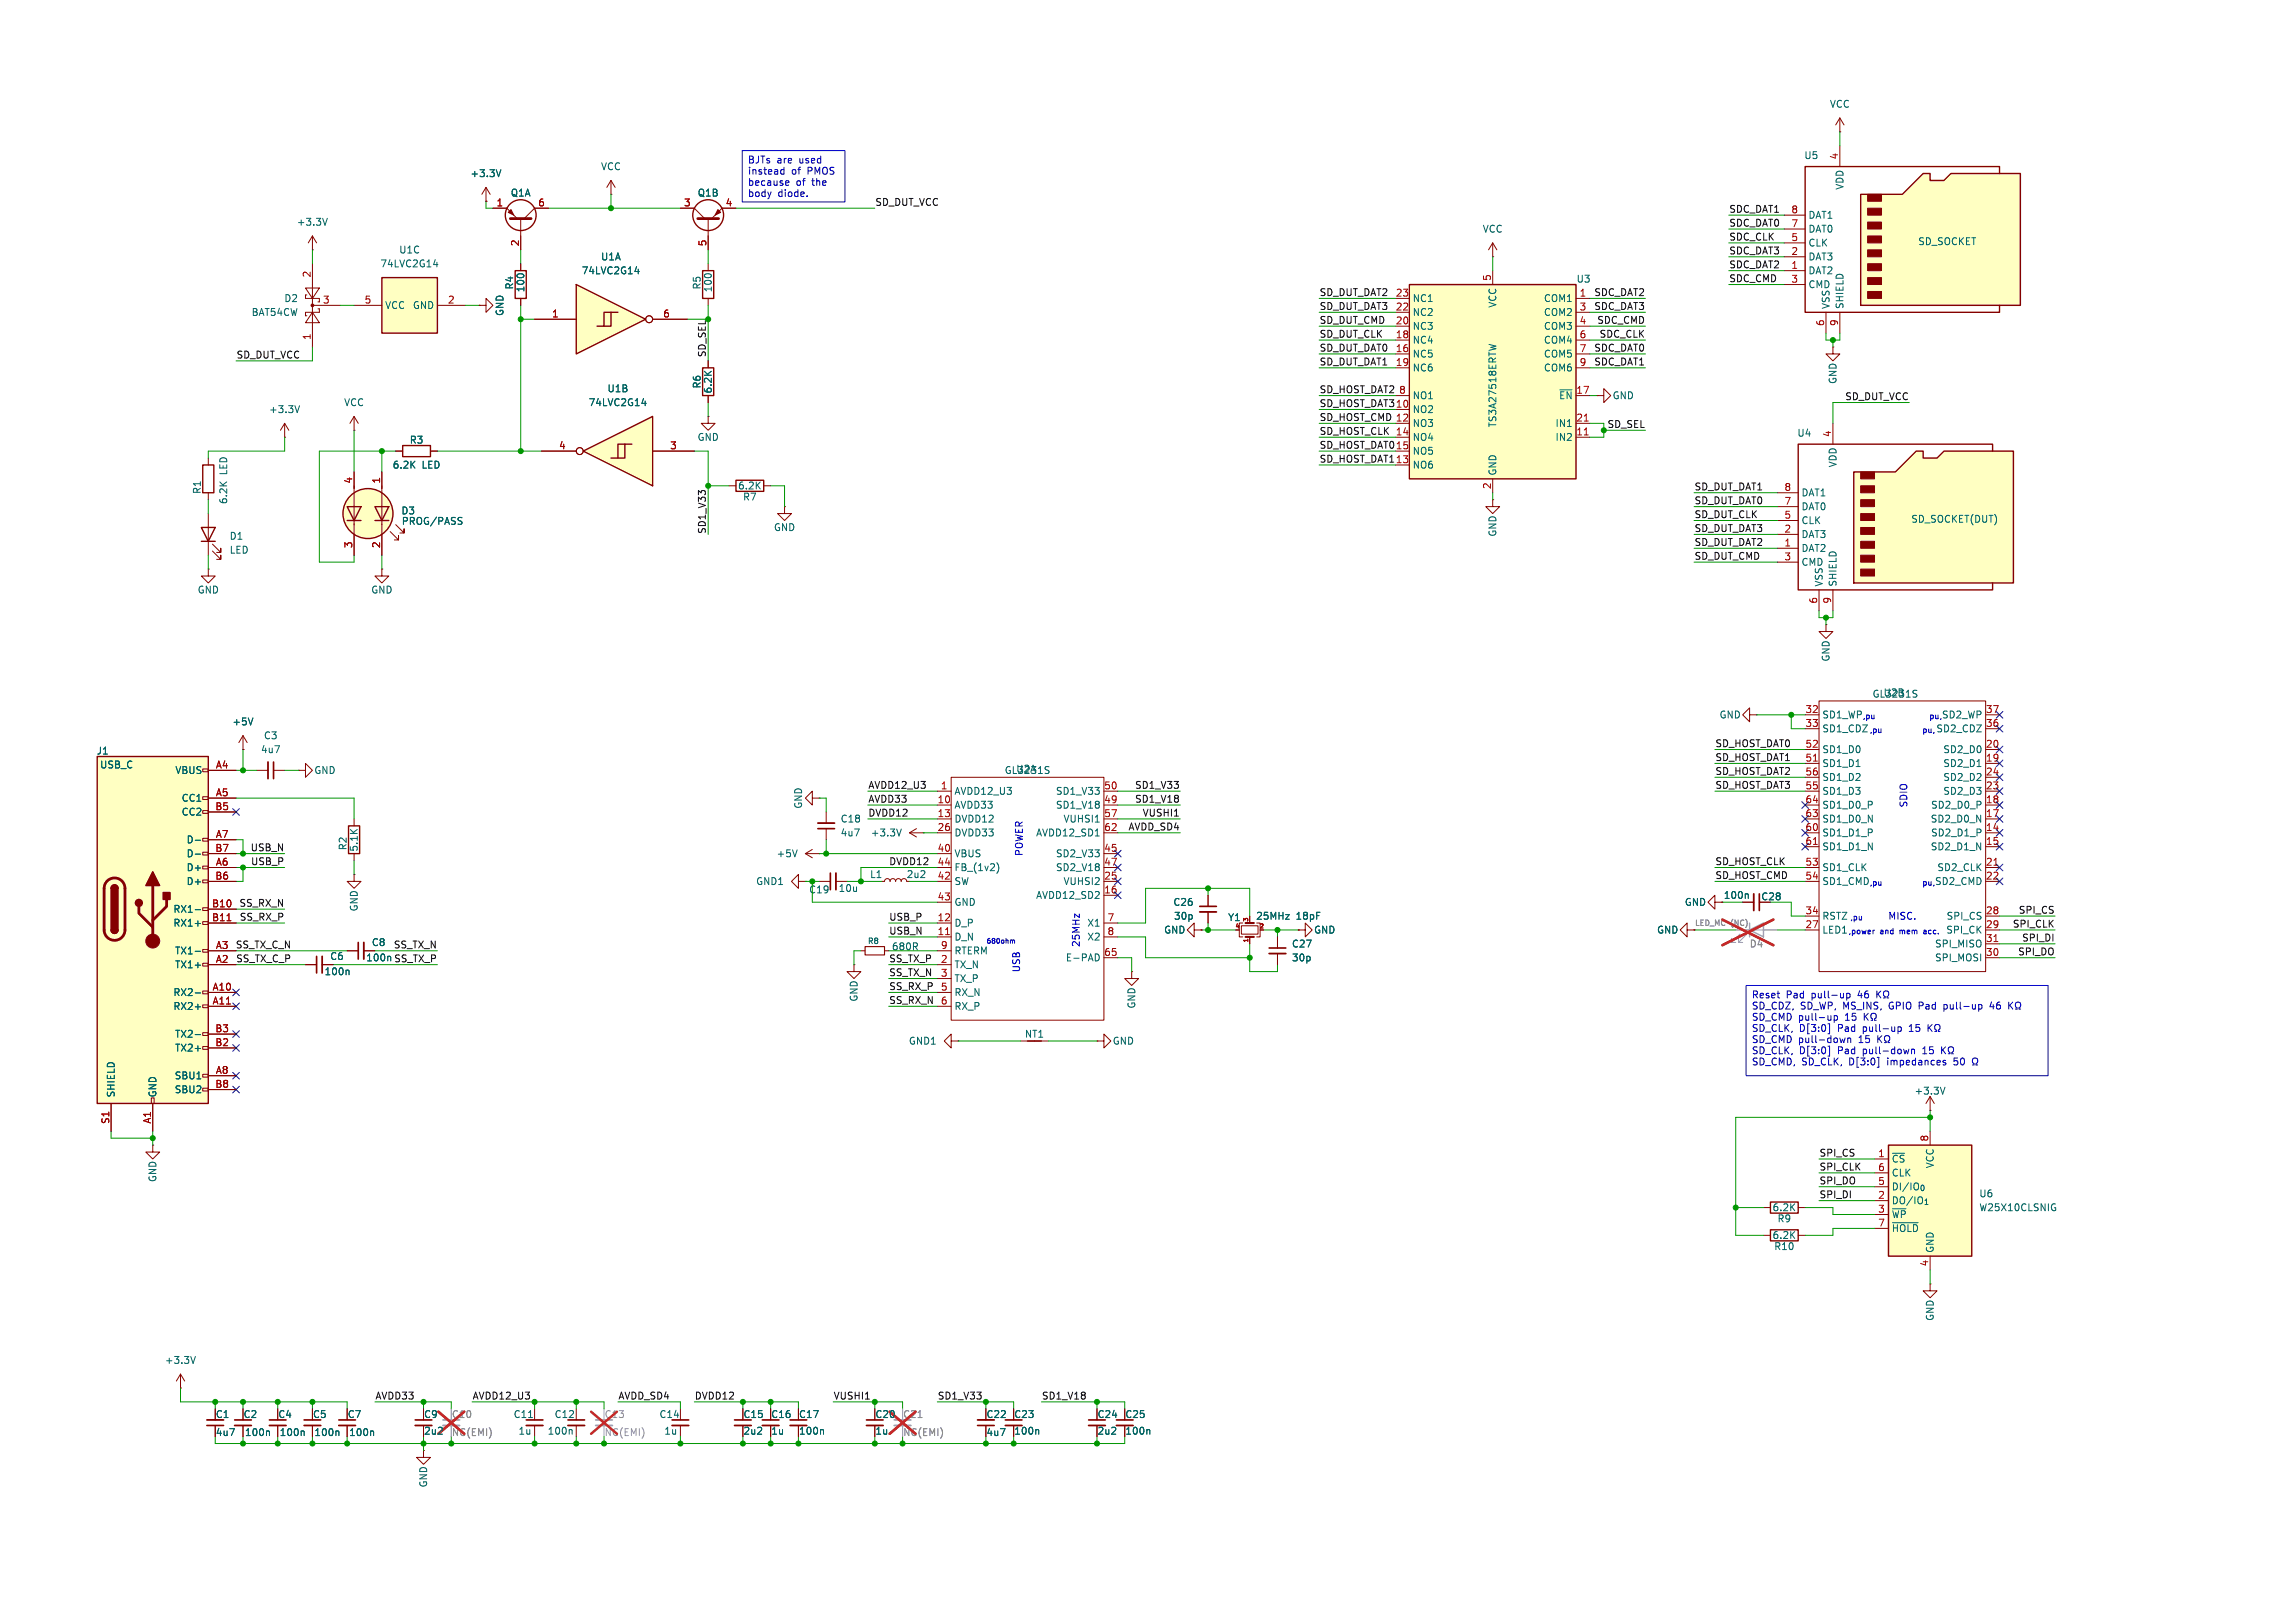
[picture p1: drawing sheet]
<svg xmlns="http://www.w3.org/2000/svg" width="420mm" height="297mm" viewBox="0 0 420 297" stroke-linecap="round" stroke-linejoin="round" font-family="sans-serif">
<defs><g id="words">
<g font-size="1.8" fill="#006464">
<text x="334.6" y="19.9">VCC</text>
<text x="330" y="29.3">U5</text>
<text x="86" y="32.6">+3.3V</text>
<text x="109.8" y="31.3">VCC</text>
<text x="337.4" y="34.8" transform="rotate(-90 337.4 34.8)">VDD</text>
<text x="54.2" y="41.5">+3.3V</text>
<text x="93.3" y="36.2">Q1A</text>
<text x="127.5" y="36.2">Q1B</text>
<text x="330.7" y="40.2">DAT1</text>
<text x="72.9" y="46.6">U1C</text>
<text x="109.8" y="47.9">U1A</text>
<text x="271.1" y="42.8">VCC</text>
<text x="330.7" y="42.8">DAT0</text>
<text x="330.7" y="45.3">CLK</text>
<text x="330.7" y="47.9">DAT3</text>
<text x="350.8" y="45.1">SD_SOCKET</text>
<text x="69.5" y="49.1">74LVC2G14</text>
<text x="94.1" y="53.1" transform="rotate(-90 94.1 53.1)">R4</text>
<text x="96.1" y="53.6" transform="rotate(-90 96.1 53.6)">100</text>
<text x="106.3" y="50.4">74LVC2G14</text>
<text x="128.4" y="53.1" transform="rotate(-90 128.4 53.1)">R5</text>
<text x="130.4" y="53.6" transform="rotate(-90 130.4 53.6)">100</text>
<text x="288.3" y="51.9">U3</text>
<text x="330.7" y="50.4">DAT2</text>
<text x="330.7" y="52.9">CMD</text>
<text x="45.9" y="58">BAT54CW</text>
<text x="51.9" y="55.5">D2</text>
<text x="70.4" y="56.7">VCC</text>
<text x="75.4" y="56.7">GND</text>
<text x="92.3" y="57.9" transform="rotate(-90 92.3 57.9)">GND</text>
<text x="258.3" y="55.5">NC1</text>
<text x="258.3" y="58">NC2</text>
<text x="273.9" y="56.4" transform="rotate(-90 273.9 56.4)">VCC</text>
<text x="282.3" y="55.5">COM1</text>
<text x="282.3" y="58">COM2</text>
<text x="334.9" y="56.6" transform="rotate(-90 334.9 56.6)">VSS</text>
<text x="337.4" y="56.6" transform="rotate(-90 337.4 56.6)">SHIELD</text>
<text x="258.3" y="60.6">NC3</text>
<text x="258.3" y="63.1">NC4</text>
<text x="258.3" y="65.6">NC5</text>
<text x="282.3" y="60.6">COM3</text>
<text x="282.3" y="63.1">COM4</text>
<text x="282.3" y="65.6">COM5</text>
<text x="111" y="72">U1B</text>
<text x="128.4" y="71.2" transform="rotate(-90 128.4 71.2)">R6</text>
<text x="258.3" y="68.2">NC6</text>
<text x="282.3" y="68.2">COM6</text>
<text x="336.1" y="70.4" transform="rotate(-90 336.1 70.4)">GND</text>
<text x="49.1" y="75.8">+3.3V</text>
<text x="62.9" y="74.5">VCC</text>
<text x="107.6" y="74.5">74LVC2G14</text>
<text x="130.4" y="72.1" transform="rotate(-90 130.4 72.1)">6.2K</text>
<text x="258.3" y="73.3">NO1</text>
<text x="258.3" y="75.8">NO2</text>
<text x="285.1" y="73.3">~{EN}</text>
<text x="294.9" y="73.3">GND</text>
<text x="74.9" y="81.4">R3</text>
<text x="127.5" y="80.9">GND</text>
<text x="258.3" y="78.3">NO3</text>
<text x="258.3" y="80.9">NO4</text>
<text x="258.3" y="83.4">NO5</text>
<text x="273.9" y="78.3" transform="rotate(-90 273.9 78.3)">TS3A27518ERTW</text>
<text x="284.4" y="78.3">IN1</text>
<text x="284.4" y="80.9">IN2</text>
<text x="328.7" y="80.1">U4</text>
<text x="41.8" y="86.9" transform="rotate(-90 41.8 86.9)">LED</text>
<text x="71.7" y="86">6.2K</text>
<text x="77.2" y="86">LED</text>
<text x="134.9" y="89.8">6.2K</text>
<text x="258.3" y="86">NO6</text>
<text x="273.9" y="87.1" transform="rotate(-90 273.9 87.1)">GND</text>
<text x="336.1" y="85.6" transform="rotate(-90 336.1 85.6)">VDD</text>
<text x="36.9" y="90.5" transform="rotate(-90 36.9 90.5)">R1</text>
<text x="41.8" y="92.3" transform="rotate(-90 41.8 92.3)">6.2K</text>
<text x="73.3" y="94.3">D3</text>
<text x="135.8" y="91.8">R7</text>
<text x="329.4" y="91">DAT1</text>
<text x="329.4" y="93.6">DAT0</text>
<text x="349.5" y="95.9">SD_SOCKET(DUT)</text>
<text x="41.9" y="99">D1</text>
<text x="41.9" y="101.5">LED</text>
<text x="73.4" y="96.2">PROG/PASS</text>
<text x="141.5" y="97.4">GND</text>
<text x="273.9" y="98.3" transform="rotate(-90 273.9 98.3)">GND</text>
<text x="329.4" y="96.1">CLK</text>
<text x="329.4" y="98.7">DAT3</text>
<text x="329.4" y="101.2">DAT2</text>
<text x="329.4" y="103.7">CMD</text>
<text x="333.6" y="107.4" transform="rotate(-90 333.6 107.4)">VSS</text>
<text x="336.1" y="107.4" transform="rotate(-90 336.1 107.4)">SHIELD</text>
<text x="36.1" y="108.8">GND</text>
<text x="67.8" y="108.8">GND</text>
<text x="334.9" y="121.2" transform="rotate(-90 334.9 121.2)">GND</text>
<text x="314.4" y="131.7">GND</text>
<text x="333.2" y="131.7">SD1_WP</text>
<text x="342.4" y="127.9">GL3231S</text>
<text x="344.4" y="127.6">U2B</text>
<text x="355.1" y="131.7">SD2_WP</text>
<text x="42.4" y="132.9">+5V</text>
<text x="48.2" y="135.5">C3</text>
<text x="333.2" y="134.2">SD1_CDZ</text>
<text x="354.1" y="134.2">SD2_CDZ</text>
<text x="17.6" y="138.3">J1</text>
<text x="18.2" y="140.8">USB_C</text>
<text x="32" y="141.8">VBUS</text>
<text x="47.6" y="138">4u7</text>
<text x="57.4" y="141.8">GND</text>
<text x="183.7" y="141.8">GL3231S</text>
<text x="185.8" y="141.6">U2A</text>
<text x="333.2" y="138">SD1_D0</text>
<text x="333.2" y="140.6">SD1_D1</text>
<text x="333.2" y="143.1">SD1_D2</text>
<text x="355.4" y="138">SD2_D0</text>
<text x="355.4" y="140.6">SD2_D1</text>
<text x="355.4" y="143.1">SD2_D2</text>
<text x="33.1" y="146.9">CC1</text>
<text x="33.1" y="149.5">CC2</text>
<text x="146.9" y="148.1" transform="rotate(-90 146.9 148.1)">GND</text>
<text x="174.5" y="145.6">AVDD12_U3</text>
<text x="174.5" y="148.2">AVDD33</text>
<text x="193.1" y="145.6">SD1_V33</text>
<text x="193.1" y="148.2">SD1_V18</text>
<text x="333.2" y="145.6">SD1_D3</text>
<text x="333.2" y="148.2">SD1_D0_P</text>
<text x="353.1" y="148.2">SD2_D0_P</text>
<text x="355.4" y="145.6">SD2_D3</text>
<text x="34" y="154.5">D-</text>
<text x="63.6" y="155.7" transform="rotate(-90 63.6 155.7)">R2</text>
<text x="65.6" y="155.9" transform="rotate(-90 65.6 155.9)">5.1K</text>
<text x="153.7" y="150.7">C18</text>
<text x="153.7" y="153.3">4u7</text>
<text x="159.2" y="153.3">+3.3V</text>
<text x="174.5" y="150.7">DVDD12</text>
<text x="174.5" y="153.3">DVDD33</text>
<text x="189.4" y="153.3">AVDD12_SD1</text>
<text x="194.4" y="150.7">VUHSI1</text>
<text x="333.2" y="150.7">SD1_D0_N</text>
<text x="333.2" y="153.3">SD1_D1_P</text>
<text x="333.2" y="155.8">SD1_D1_N</text>
<text x="353.1" y="150.7">SD2_D0_N</text>
<text x="353.1" y="155.8">SD2_D1_N</text>
<text x="353.1" y="153.3">SD2_D1_P</text>
<text x="34" y="157.1">D-</text>
<text x="34" y="159.6">D+</text>
<text x="142" y="157.1">+5V</text>
<text x="159.1" y="160.9">L1</text>
<text x="165.8" y="160.9">2u2</text>
<text x="174.5" y="157.1">VBUS</text>
<text x="174.5" y="159.6">FB_(1v2)</text>
<text x="193.1" y="157.1">SD2_V33</text>
<text x="193.1" y="159.6">SD2_V18</text>
<text x="333.2" y="159.6">SD1_CLK</text>
<text x="354.3" y="159.6">SD2_CLK</text>
<text x="31.6" y="167.2">RX1-</text>
<text x="34" y="162.2">D+</text>
<text x="65.6" y="166.9" transform="rotate(-90 65.6 166.9)">GND</text>
<text x="138.2" y="162.2">GND1</text>
<text x="147.9" y="163.7">C19</text>
<text x="153.3" y="163.4">10u</text>
<text x="174.5" y="162.2">SW</text>
<text x="174.5" y="166">GND</text>
<text x="189.4" y="164.7">AVDD12_SD2</text>
<text x="194.4" y="162.2">VUHSI2</text>
<text x="214.5" y="166">C26</text>
<text x="308.1" y="166">GND</text>
<text x="333.2" y="162.2">SD1_CMD</text>
<text x="353.9" y="162.2">SD2_CMD</text>
<text x="31.6" y="169.8">RX1+</text>
<text x="67.9" y="173.3">C8</text>
<text x="174.5" y="169.8">D_P</text>
<text x="174.5" y="172.3">D_N</text>
<text x="198.8" y="169.8">X1</text>
<text x="198.8" y="172.3">X2</text>
<text x="212.8" y="171">GND</text>
<text x="214.7" y="168.5">30p</text>
<text x="224.6" y="168.8">Y1</text>
<text x="229.7" y="168.5">25MHz</text>
<text x="236.2" y="173.6">C27</text>
<text x="237.1" y="168.5">18pF</text>
<text x="240.3" y="171">GND</text>
<text x="303" y="171">GND</text>
<text x="333.2" y="168.5">RSTZ</text>
<text x="333.2" y="171">LED1</text>
<text x="353.9" y="173.6">SPI_MISO</text>
<text x="355.9" y="171">SPI_CK</text>
<text x="356" y="168.5">SPI_CS</text>
<text x="31.9" y="174.9">TX1-</text>
<text x="31.9" y="177.4">TX1+</text>
<text x="59.3" y="178.7">100n</text>
<text x="60.3" y="175.9">C6</text>
<text x="66.9" y="176.1">100n SS_TX_P</text>
<text x="66.9" y="176.1">100n</text>
<text x="163.1" y="174.1">680R</text>
<text x="174.5" y="174.9">RTERM</text>
<text x="174.5" y="177.4">TX_N</text>
<text x="174.5" y="179.9">TX_P</text>
<text x="194.9" y="176.1">E-PAD</text>
<text x="236.2" y="176.1">30p</text>
<text x="353.9" y="176.1">SPI_MOSI</text>
<text x="31.6" y="182.5">RX2-</text>
<text x="31.6" y="185">RX2+</text>
<text x="157.1" y="183.4" transform="rotate(-90 157.1 183.4)">GND</text>
<text x="174.5" y="182.5">RX_N</text>
<text x="174.5" y="185">RX_P</text>
<text x="207.9" y="184.7" transform="rotate(-90 207.9 184.7)">GND</text>
<text x="31.9" y="190.1">TX2-</text>
<text x="166.2" y="191.4">GND1</text>
<text x="187.4" y="190.1">NT1</text>
<text x="203.4" y="191.4">GND</text>
<text x="31.9" y="197.7">SBU1</text>
<text x="31.9" y="192.6">TX2+</text>
<text x="21.2" y="200.9" transform="rotate(-90 21.2 200.9)">SHIELD</text>
<text x="28.8" y="200.9" transform="rotate(-90 28.8 200.9)">GND</text>
<text x="31.9" y="200.3">SBU2</text>
<text x="350.1" y="200.5">+3.3V</text>
<text x="345.9" y="213">~{CS}</text>
<text x="345.9" y="215.5">CLK</text>
<text x="353.9" y="213.9" transform="rotate(-90 353.9 213.9)">VCC</text>
<text x="28.8" y="216.4" transform="rotate(-90 28.8 216.4)">GND</text>
<text x="324.1" y="221.8">6.2K</text>
<text x="345.9" y="218">DI/IO_{0}</text>
<text x="345.9" y="220.6">DO/IO_{1}</text>
<text x="362" y="219.3">U6</text>
<text x="362" y="221.8">W25X10CLSNIG</text>
<text x="324.1" y="226.9">6.2K</text>
<text x="325" y="223.9">R9</text>
<text x="345.9" y="223.1">~{WP}</text>
<text x="345.9" y="225.7">~{HOLD}</text>
<text x="324.4" y="229">R10</text>
<text x="353.9" y="229.4" transform="rotate(-90 353.9 229.4)">GND</text>
<text x="353.9" y="241.8" transform="rotate(-90 353.9 241.8)">GND</text>
<text x="30.1" y="249.8">+3.3V</text>
<text x="39.4" y="263">4u7</text>
<text x="44.7" y="263">100n</text>
<text x="51.1" y="263">100n</text>
<text x="57.4" y="263">100n</text>
<text x="63.8" y="263">100n</text>
<text x="77.5" y="262.7">2u2</text>
<text x="93.9" y="259.7">C11</text>
<text x="94.8" y="262.7">1u</text>
<text x="100.1" y="262.7">100n</text>
<text x="101.4" y="259.7">C12</text>
<text x="120.5" y="259.7">C14</text>
<text x="121.4" y="262.7">1u</text>
<text x="135.9" y="262.7">2u2</text>
<text x="141" y="262.7">1u</text>
<text x="146.1" y="262.7">100n</text>
<text x="160" y="262.7">1u</text>
<text x="180.3" y="263">4u7</text>
<text x="185.4" y="262.7">100n</text>
<text x="200.7" y="262.7">2u2</text>
<text x="205.7" y="262.7">100n</text>
<text x="78.3" y="272.3" transform="rotate(-90 78.3 272.3)">GND</text>
</g>
<g font-size="1.8" fill="#a90000">
<text x="336.3" y="29.3" transform="rotate(-90 336.3 29.3)">4</text>
<text x="90.7" y="37.8">1</text>
<text x="98.4" y="37.8">6</text>
<text x="125" y="37.8">3</text>
<text x="132.6" y="37.8">4</text>
<text x="327.6" y="39.1">8</text>
<text x="327.6" y="41.7">7</text>
<text x="95" y="45.2" transform="rotate(-90 95 45.2)">2</text>
<text x="129.3" y="45.2" transform="rotate(-90 129.3 45.2)">5</text>
<text x="327.6" y="44.2">5</text>
<text x="327.6" y="46.7">2</text>
<text x="56.9" y="50.9" transform="rotate(-90 56.9 50.9)">2</text>
<text x="272.8" y="51.5" transform="rotate(-90 272.8 51.5)">5</text>
<text x="327.6" y="49.3">1</text>
<text x="327.6" y="51.8">3</text>
<text x="59" y="55.6">3</text>
<text x="66.6" y="55.6">5</text>
<text x="81.8" y="55.6">2</text>
<text x="100.9" y="58.2">1</text>
<text x="121.2" y="58.2">6</text>
<text x="255.2" y="54.4">23</text>
<text x="255.2" y="56.9">22</text>
<text x="255.2" y="59.4">20</text>
<text x="288.9" y="54.4">1</text>
<text x="288.9" y="56.9">3</text>
<text x="288.9" y="59.4">4</text>
<text x="333.8" y="59.8" transform="rotate(-90 333.8 59.8)">6</text>
<text x="336.3" y="59.8" transform="rotate(-90 336.3 59.8)">9</text>
<text x="56.9" y="62.3" transform="rotate(-90 56.9 62.3)">1</text>
<text x="255.2" y="62">18</text>
<text x="255.2" y="64.5">16</text>
<text x="288.9" y="62">6</text>
<text x="288.9" y="64.5">7</text>
<text x="255.2" y="67.1">19</text>
<text x="288.9" y="67.1">9</text>
<text x="255.8" y="72.1">8</text>
<text x="288.2" y="72.1">17</text>
<text x="288.2" y="77.2">21</text>
<text x="102.2" y="82.3">4</text>
<text x="122.5" y="82.3">3</text>
<text x="288.2" y="79.8">11</text>
<text x="335" y="80.1" transform="rotate(-90 335 80.1)">4</text>
<text x="64.5" y="88.6" transform="rotate(-90 64.5 88.6)">4</text>
<text x="69.6" y="88.6" transform="rotate(-90 69.6 88.6)">1</text>
<text x="272.8" y="89.6" transform="rotate(-90 272.8 89.6)">2</text>
<text x="326.3" y="89.9">8</text>
<text x="326.3" y="92.5">7</text>
<text x="326.3" y="95">5</text>
<text x="64.5" y="100.4" transform="rotate(-90 64.5 100.4)">3</text>
<text x="69.6" y="100.4" transform="rotate(-90 69.6 100.4)">2</text>
<text x="326.3" y="97.5">2</text>
<text x="326.3" y="100.1">1</text>
<text x="326.3" y="102.6">3</text>
<text x="332.5" y="110.6" transform="rotate(-90 332.5 110.6)">6</text>
<text x="335" y="110.6" transform="rotate(-90 335 110.6)">9</text>
<text x="330.2" y="130.6">32</text>
<text x="363.2" y="130.6">37</text>
<text x="330.2" y="133.1">33</text>
<text x="330.2" y="136.9">52</text>
<text x="363.2" y="133.1">36</text>
<text x="363.2" y="136.9">20</text>
<text x="39.4" y="140.7">A4</text>
<text x="330.2" y="139.4">51</text>
<text x="330.2" y="142">56</text>
<text x="363.2" y="139.4">19</text>
<text x="363.2" y="142">24</text>
<text x="39.3" y="148.3">B5</text>
<text x="39.4" y="145.8">A5</text>
<text x="171.4" y="147.1">10</text>
<text x="171.4" y="149.6">13</text>
<text x="172" y="144.5">1</text>
<text x="201.9" y="144.5">50</text>
<text x="201.9" y="147.1">49</text>
<text x="201.9" y="149.6">57</text>
<text x="330.2" y="144.5">55</text>
<text x="330.2" y="147.1">64</text>
<text x="330.2" y="149.6">63</text>
<text x="363.2" y="144.5">23</text>
<text x="363.2" y="147.1">18</text>
<text x="363.2" y="149.6">17</text>
<text x="39.3" y="156">B7</text>
<text x="39.4" y="153.4">A7</text>
<text x="171.4" y="152.1">26</text>
<text x="171.4" y="156">40</text>
<text x="201.9" y="152.1">62</text>
<text x="201.9" y="156">45</text>
<text x="330.2" y="152.1">60</text>
<text x="330.2" y="154.7">61</text>
<text x="363.2" y="152.1">14</text>
<text x="363.2" y="154.7">15</text>
<text x="39.3" y="161">B6</text>
<text x="39.4" y="158.5">A6</text>
<text x="171.4" y="158.5">44</text>
<text x="171.4" y="161">42</text>
<text x="201.9" y="158.5">47</text>
<text x="201.9" y="161">25</text>
<text x="330.2" y="158.5">53</text>
<text x="330.2" y="161">54</text>
<text x="363.2" y="158.5">21</text>
<text x="363.2" y="161">22</text>
<text x="38.7" y="166.1">B10</text>
<text x="171.4" y="164.8">43</text>
<text x="201.9" y="163.6">16</text>
<text x="330.2" y="167.4">34</text>
<text x="363.2" y="167.4">28</text>
<text x="38.7" y="168.7">B11</text>
<text x="39.4" y="173.7">A3</text>
<text x="171.4" y="168.7">12</text>
<text x="171.4" y="171.2">11</text>
<text x="172" y="173.7">9</text>
<text x="202.5" y="168.7">7</text>
<text x="202.5" y="171.2">8</text>
<text x="330.2" y="169.9">27</text>
<text x="363.2" y="169.9">29</text>
<text x="363.2" y="172.5">31</text>
<text x="39.4" y="176.3">A2</text>
<text x="172" y="176.3">2</text>
<text x="172" y="178.8">3</text>
<text x="201.9" y="175">65</text>
<text x="363.2" y="175">30</text>
<text x="38.8" y="181.4">A10</text>
<text x="38.8" y="183.9">A11</text>
<text x="172" y="181.4">5</text>
<text x="172" y="183.9">6</text>
<text x="39.3" y="189">B3</text>
<text x="39.3" y="191.5">B2</text>
<text x="39.4" y="196.6">A8</text>
<text x="39.3" y="199.1">B8</text>
<text x="20.1" y="205.8" transform="rotate(-90 20.1 205.8)">S1</text>
<text x="27.7" y="205.7" transform="rotate(-90 27.7 205.7)">A1</text>
<text x="352.8" y="209" transform="rotate(-90 352.8 209)">8</text>
<text x="343.5" y="211.8">1</text>
<text x="343.5" y="214.4">6</text>
<text x="343.5" y="216.9">5</text>
<text x="343.5" y="219.5">2</text>
<text x="343.5" y="222">3</text>
<text x="343.5" y="224.5">7</text>
<text x="352.8" y="231.8" transform="rotate(-90 352.8 231.8)">4</text>
</g>
<g font-size="1.8" fill="#0000c2">
<text x="136.7" y="30.2">BJTs</text>
<text x="136.7" y="32.3">instead</text>
<text x="136.7" y="34.3">because</text>
<text x="142.1" y="30.2">are</text>
<text x="144.8" y="32.3">of</text>
<text x="145.6" y="34.3">of</text>
<text x="146.3" y="30.2">used</text>
<text x="147.8" y="32.3">PMOS</text>
<text x="148.7" y="34.3">the</text>
<text x="136.7" y="36.4">body</text>
<text x="142.3" y="36.4">diode.</text>
<text x="320.4" y="183">Reset</text>
<text x="320.4" y="185.1">SD_CDZ,</text>
<text x="326.7" y="183">Pad</text>
<text x="329.3" y="185.1">SD_WP, MS_INS,</text>
<text x="331.5" y="183">pull-up</text>
<text x="340.1" y="183">46</text>
<text x="345.8" y="185.1">GPIO Pad</text>
<text x="356.2" y="185.1">pull-up</text>
<text x="364.9" y="185.1">46</text>
<text x="320.4" y="187.1">SD_CMD pull-up</text>
<text x="320.4" y="189.2">SD_CLK,</text>
<text x="320.4" y="191.2">SD_CMD pull-down</text>
<text x="329.1" y="189.2">D[3:0]</text>
<text x="336.3" y="189.2">Pad</text>
<text x="337.6" y="187.1">15</text>
<text x="340.1" y="191.2">15</text>
<text x="341" y="189.2">pull-up</text>
<text x="349.7" y="189.2">15</text>
<text x="320.4" y="193.2">SD_CLK,</text>
<text x="320.4" y="195.3">SD_CMD,</text>
<text x="329.1" y="193.2">D[3:0]</text>
<text x="329.6" y="195.3">SD_CLK,</text>
<text x="336.3" y="193.2">Pad</text>
<text x="338.4" y="195.3">D[3:0]</text>
<text x="341" y="193.2">pull-down</text>
<text x="345.5" y="195.3">impedances</text>
<text x="352.2" y="193.2">15</text>
<text x="357.9" y="195.3">50</text>
</g>
<g font-size="1.8" fill="#0f0f0f">
<text x="160" y="37.8">SD_DUT_VCC</text>
<text x="316.2" y="39">SDC_DAT1</text>
<text x="316.2" y="41.6">SDC_DAT0</text>
<text x="316.2" y="44.1">SDC_CLK</text>
<text x="316.2" y="46.6">SDC_DAT3</text>
<text x="316.2" y="49.2">SDC_DAT2</text>
<text x="316.2" y="51.7">SDC_CMD</text>
<text x="241.3" y="56.8">SD_DUT_DAT3</text>
<text x="241.3" y="59.3">SD_DUT_CMD</text>
<text x="241.3" y="54.3">SD_DUT_DAT2</text>
<text x="291.5" y="56.8">SDC_DAT3</text>
<text x="291.5" y="54.3">SDC_DAT2</text>
<text x="292.1" y="59.3">SDC_CMD</text>
<text x="43.2" y="65.7">SD_DUT_VCC</text>
<text x="129.2" y="65.5" transform="rotate(-90 129.2 65.5)">SD_SEL</text>
<text x="241.3" y="61.9">SD_DUT_CLK</text>
<text x="241.3" y="64.4">SD_DUT_DAT0</text>
<text x="291.5" y="64.4">SDC_DAT0</text>
<text x="292.5" y="61.9">SDC_CLK</text>
<text x="241.3" y="67">SD_DUT_DAT1</text>
<text x="291.5" y="67">SDC_DAT1</text>
<text x="241.3" y="74.6">SD_HOST_DAT310</text>
<text x="241.3" y="77.1">SD_HOST_CMD 12</text>
<text x="241.3" y="72">SD_HOST_DAT2</text>
<text x="337.4" y="73.3">SD_DUT_VCC</text>
<text x="241.3" y="79.7">SD_HOST_CLK 14</text>
<text x="241.3" y="82.2">SD_HOST_DAT015</text>
<text x="294" y="78.4">SD_SEL</text>
<text x="241.3" y="84.7">SD_HOST_DAT113</text>
<text x="309.9" y="89.8">SD_DUT_DAT1</text>
<text x="309.9" y="92.4">SD_DUT_DAT0</text>
<text x="309.9" y="94.9">SD_DUT_CLK</text>
<text x="129.2" y="97.8" transform="rotate(-90 129.2 97.8)">SD1_V33</text>
<text x="309.9" y="100">SD_DUT_DAT2</text>
<text x="309.9" y="97.4">SD_DUT_DAT3</text>
<text x="309.9" y="102.5">SD_DUT_CMD</text>
<text x="313.7" y="136.8">SD_HOST_DAT0</text>
<text x="313.7" y="139.4">SD_HOST_DAT1</text>
<text x="313.7" y="141.9">SD_HOST_DAT2</text>
<text x="158.7" y="149.5">DVDD12</text>
<text x="158.7" y="147">AVDD33</text>
<text x="158.7" y="144.4">AVDD12_U3</text>
<text x="207.5" y="144.4">SD1_V33</text>
<text x="207.5" y="147">SD1_V18</text>
<text x="208.9" y="149.5">VUSHI1</text>
<text x="313.7" y="144.4">SD_HOST_DAT3</text>
<text x="45.8" y="155.9">USB_N</text>
<text x="206.3" y="152.1">AVDD_SD4</text>
<text x="45.8" y="158.4">USB_P</text>
<text x="162.6" y="158.4">DVDD12</text>
<text x="313.7" y="160.9">SD_HOST_CMD</text>
<text x="313.7" y="158.4">SD_HOST_CLK</text>
<text x="43.7" y="166">SS_RX_N</text>
<text x="369.2" y="167.3">SPI_CS</text>
<text x="43" y="173.6">SS_TX_C_N</text>
<text x="43.8" y="168.6">SS_RX_P</text>
<text x="71.9" y="173.6">SS_TX_N</text>
<text x="162.6" y="168.6">USB_P</text>
<text x="162.6" y="171.1">USB_N</text>
<text x="368.1" y="169.8">SPI_CLK</text>
<text x="369.8" y="172.4">SPI_DI</text>
<text x="43.1" y="176.2">SS_TX_C_P</text>
<text x="162.6" y="178.7">SS_TX_N</text>
<text x="162.6" y="176.2">SS_TX_P</text>
<text x="369.1" y="174.9">SPI_DO</text>
<text x="162.6" y="181.3">SS_RX_P</text>
<text x="162.6" y="183.8">SS_RX_N</text>
<text x="332.7" y="214.3">SPI_CLK</text>
<text x="332.7" y="211.7">SPI_CS</text>
<text x="332.7" y="216.8">SPI_DO</text>
<text x="332.7" y="219.4">SPI_DI</text>
<text x="68.6" y="256.2">AVDD33</text>
<text x="86.4" y="256.2">AVDD12_U3</text>
<text x="113" y="256.2">AVDD_SD4</text>
<text x="127" y="256.2">DVDD12</text>
<text x="152.4" y="256.2">VUSHI1</text>
<text x="171.4" y="256.2">SD1_V33</text>
<text x="190.5" y="256.2">SD1_V18</text>
</g>
<g font-size="1.8" fill="#00f">
<text x="349.1" y="147.9" transform="rotate(-90 349.1 147.9)">SDIO</text>
<text x="187.3" y="156.8" transform="rotate(-90 187.3 156.8)">POWER</text>
<text x="197.7" y="173.9" transform="rotate(-90 197.7 173.9)">25MHz</text>
<text x="345.3" y="168.5">MISC.</text>
<text x="186.8" y="178" transform="rotate(-90 186.8 178)">USB</text>
</g>
<g font-size="1.8" fill="#840000">
<text x="315.2" y="164.7">100n</text>
<text x="322.1" y="164.9">C28</text>
<text x="39.4" y="259.7">C1</text>
<text x="44.5" y="259.7">C2</text>
<text x="50.8" y="259.7">C4</text>
<text x="57.2" y="259.7">C5</text>
<text x="63.5" y="259.7">C7</text>
<text x="77.5" y="259.7">C9</text>
<text x="135.9" y="259.7">C15</text>
<text x="141" y="259.7">C16</text>
<text x="146.1" y="259.7">C17</text>
<text x="160" y="259.7">C20</text>
<text x="180.3" y="259.7">C22</text>
<text x="185.4" y="259.7">C23</text>
<text x="200.7" y="259.7">C24</text>
<text x="205.7" y="259.7">C25</text>
</g>
<g font-size="1.8" fill="#989898">
<text x="320" y="173.6">D4</text>
<text x="82.6" y="263">NC(EMI)</text>
<text x="110.5" y="263">NC(EMI)</text>
<text x="110.5" y="259.7">C13</text>
<text x="165.1" y="263">NC(EMI)</text>
</g>
<g font-size="1.8" fill="#a1a1a1">
<text x="82.6" y="259.7">C10</text>
<text x="165.1" y="259.7">C21</text>
</g>
<g font-size="1.4" fill="#006464">
<text x="340.6" y="131.8">,pu</text>
<text x="341.9" y="162.3">,pu</text>
<text x="158.6" y="172.9">R8</text>
</g>
<g font-size="1.4" fill="#00f">
<text x="352.8" y="131.8">pu,</text>
<text x="341.9" y="134.3">,pu</text>
<text x="351.5" y="134.3">pu,</text>
<text x="351.5" y="162.3">pu,</text>
<text x="338" y="171.2">,power</text>
<text x="338.3" y="168.6">,pu</text>
<text x="343.9" y="171.2">and</text>
<text x="347.7" y="171.2">mem</text>
<text x="352.3" y="171.2">acc.</text>
</g>
<text font-size="1.4" fill="#840000" x="310" y="169.6">LED_MC</text>
<text font-size="1.4" fill="#989898" x="316.6" y="169.6">(NC)</text>
<text font-size="1.2" fill="#0000c2" x="180.3" y="172.9">680ohm</text>
<g font-size="1.1" fill="#a90000">
<text x="225.9" y="169.9">4</text>
<text x="228.3" y="172.6" transform="rotate(-90 228.3 172.6)">1</text>
<text x="228.3" y="168.8" transform="rotate(-90 228.3 168.8)">3</text>
<text x="230.3" y="169.9">2</text>
</g>
</g></defs>
<path d="M227.1 169.4h3v1.5h-3zM227.3 168.9h-.6v2.6h.6M228.6 167.6v1.3M228.6 171.5v1.2M229.9 168.9h.6v2.6h-.6M233.7 171.5v2M233.7 174.5v2" fill="none" stroke="#840000" stroke-width=".18"/>
<path d="M227.8 171.5h1.6M227.8 168.9h1.6" fill="none" stroke="#840000" stroke-width=".38"/>
<path d="M232.2 173.5h3" fill="none" stroke="#840000" stroke-width=".3"/>
<path d="M232.2 174.5h3" fill="none" stroke="#840000" stroke-width=".33"/>
<path d="M340.4 35.6h7.6l3.8-3.8h1.3v1.2h2.5l1.3-1.2h12.7v24.1h-29.2z" fill="#ffffc2"/>
<path d="M340.4 35.6h7.6l3.8-3.8h1.3v1.2h2.5l1.3-1.2h12.7v24.1h-29.2zM365.8 31.8v-1.3h-35.6v26.7h35.6v-1.3M128.5 49.5h2.1v5.1h-2.1z" fill="none" stroke="#840000" stroke-width=".25"/>
<g fill="#840000" stroke="#840000" stroke-width=".18">
<path d="M341.6 35.6h2.6v1.2h-2.6z"/>
<path d="M341.6 38.1h2.6v1.3h-2.6z"/>
<path d="M341.6 40.6h2.6v1.3h-2.6z"/>
<path d="M341.6 43.2h2.6v1.3h-2.6z"/>
<path d="M341.6 45.7h2.6v1.3h-2.6z"/>
<path d="M341.6 48.3h2.6v1.2h-2.6z"/>
<path d="M341.6 50.8h2.6v1.3h-2.6z"/>
<path d="M341.6 53.3h2.6v1.3h-2.6z"/>
</g>
<g fill="none" stroke="#840000" stroke-width=".18">
<path d="M326.4 39.4h3.8M336.5 26.7v3.8M129.5 48.3v1.2M129.5 54.6v1.3M326.4 41.9h3.8M326.4 44.5h3.8M326.4 47h3.8M326.4 49.5h3.8M326.4 52.1h3.8M334 57.2v3.8M336.5 57.2v3.8M129.5 76.2v1.3h1.3l-1.3 1.2-1.2-1.2h1.2"/>
<path d="M129.5 76.2h.1M156.2 176.5v1.3h1.3l-1.3 1.3-1.3-1.3h1.3M156.2 176.5h.1M157.5 174h.7M161.8 174h.8M200.7 190.5h1.2v-1.3l1.3 1.3-1.3 1.3v-1.3M200.7 190.5h.1M160 260.9v2M205.7 260.9v2"/>
</g>
<path d="M158.2 173.2h3.6v1.6h-3.6z" fill="none" stroke="#840000" stroke-width=".2"/>
<path d="M158.5 259.8h3M204.2 259.8h3.1" fill="none" stroke="#840000" stroke-width=".3"/>
<path d="M158.5 260.9h3M204.2 260.9h3.1" fill="none" stroke="#840000" stroke-width=".33"/>
<path d="M210.1 261.6l.2 .2v.7" fill="none" stroke="#006464" stroke-width=".18"/>
<path d="M163.6 259.8h3" fill="none" stroke="#a1a1a1" stroke-width=".3"/>
<path d="M163.6 260.9h3" fill="none" stroke="#a1a1a1" stroke-width=".33"/>
<path d="M165.1 260.9v2" fill="none" stroke="#a1a1a1" stroke-width=".18"/>
<path d="M167.9 259.4h.8" fill="none" stroke="#989898" stroke-width=".18"/>
<path d="M162.7 258.3l4.8 4.1M167.5 258.3l-4.8 4.1" fill="none" stroke="#e12e31" stroke-width=".46"/>
<g fill="#ffffc2">
<path d="M106.7 82.6l12.7-6.4v12.7z"/>
<path d="M114.3 81.3v2.5h-2.5l3.8-2.5z"/>
<path d="M113 81.3h1.3l-1.3 2.5z"/>
</g>
<g fill="none" stroke="#840000" stroke-width=".25">
<path d="M94.2 49.5h2.1v5.1h-2.1zM106.7 82.6l12.7-6.4v12.7zM114.3 81.3h-1.3v2.5M115.6 81.3h-1.3v2.5h-2.5"/>
<circle cx="95.2" cy="39.4" r="2.82"/>
</g>
<g fill="none" stroke="#840000" stroke-width=".18">
<path d="M88.9 36.8h.1M88.9 34.3l-.8 1.3M88.9 34.3l.8 1.3M88.9 34.3v2.5M90.2 38.1h2.5l1.9 1.9M100.3 38.1h-2.5l-1.9 1.9M111.8 35.6h.1M111.8 33l-.8 1.3M111.8 33l.7 1.3M111.8 33v2.6M87.6 55.9h1.3v-1.3l1.3 1.3-1.3 1.3v-1.3M87.6 55.9h.1"/>
<path d="M95.2 40v5.7M95.2 48.3v1.2M95.2 54.6v1.3M99.1 82.6h6.3M119.4 82.6h7.6M185.4 260.9v2"/>
<circle cx="106" cy="82.5" r=".63"/>
</g>
<path d="M91.6 31.1l-.4 1.2M117.4 73.8h.8M118 73.4v.8M189.8 261.6l.2 .2v.7" fill="none" stroke="#006464" stroke-width=".18"/>
<path d="M93.3 40h3.9" fill="none" stroke="#840000" stroke-width=".51"/>
<path d="M93.5 38.4l.5 1-1-.5z" fill="#840000" stroke="#840000" stroke-width=".18"/>
<path d="M183.9 259.8h3" fill="none" stroke="#840000" stroke-width=".3"/>
<path d="M183.9 260.9h3" fill="none" stroke="#840000" stroke-width=".33"/>
<path d="M69.8 50.8h10.2v10.2h-10.2z" fill="#ffffc2"/>
<g fill="none" stroke="#840000" stroke-width=".25">
<path d="M69.8 50.8h10.2v10.2h-10.2zM36.8 96.5h2.6l-1.3 2.6zM36.8 99.1h2.6M37.1 85.1h2v5.1h-2zM63.5 92.7h2.5l-1.2 2.6zM63.5 95.3h2.5M68.6 92.7h2.5l-1.3 2.6zM68.6 95.3h2.5M73.7 81.5h5v2.1h-5z"/>
<circle cx="67.3" cy="94" r="4.6"/>
</g>
<g fill="none" stroke="#840000" stroke-width=".18">
<path d="M55.9 52.7h2.5l-1.3 1.9zM56.1 54h-.2v.6h2.5v.6h-.2M57.1 45.7h.1M57.1 57.2l1.3 1.9h-2.5zM57.1 55.9h5.1M57.1 43.2l-.7 1.3M57.1 43.2l.8 1.3M57.1 43.2v2.5M57.1 48.3v15.2M58.2 56.5h.2v.7h-2.5v.6h.2M64.8 55.9h5M80 55.9h5.1"/>
<path d="M52.1 77.5l-.8 1.2M52.1 77.5l.7 1.2M52.1 77.5v2.5M64.8 78.7h.1M64.8 76.2v2.5M64.8 76.2l-.8 1.3M64.8 76.2l.7 1.3M38.1 83.8v1.3M38.1 90.2v1.2M38.1 94v7.6M38.9 99.6l1.5 1.5v-.8v.8h-.8M52.1 80h.1"/>
<path d="M64.8 86.4v15.2M69.8 86.4v15.2M71.4 97.3l1.5 1.5v-.8v.8h-.8M72.4 96l1.5 1.5v-.7v.7h-.7M72.4 82.6h1.3M78.7 82.6h1.3M38.1 104.1v1.3h1.3l-1.3 1.3-1.3-1.3h1.3M38.1 104.1h.1M38.9 100.8l1.5 1.6v-.8v.8h-.8M69.8 104.1v1.3h1.3l-1.3 1.3-1.2-1.3h1.2M69.8 104.1h.1M44.4 137.2h.1"/>
<path d="M44.4 134.6v2.6M44.4 134.6l-.7 1.3M44.4 134.6l.8 1.3M47 141h2M50 141h2.1M39.4 260.9v2M44.4 260.9v2M50.8 260.9v2M180.3 260.9v2"/>
</g>
<path d="M59.9 39.9l-.5 1.3M79.3 48.4h.8M79.9 48v.8M54.8 74.2l-.4 1.3M84.3 95.4l.2 .2-.2 .4M84.3 94.7h.2M46.3 131.4l-.5 1.3M49.1 261.9l.2 .1v.7M55.5 261.9l.1 .1v.7" fill="none" stroke="#006464" stroke-width=".18"/>
<path d="M50 139.4v3.1M42.9 259.8h3.1M49.3 259.8h3M37.8 260.9h3.1M178.8 260.9h3.1" fill="none" stroke="#840000" stroke-width=".3"/>
<path d="M49 139.4v3.1M37.8 259.8h3.1M178.8 259.8h3.1M42.9 260.9h3.1M49.3 260.9h3" fill="none" stroke="#840000" stroke-width=".33"/>
<circle cx="67.3" cy="94" r="4.6" fill="#ffffc2" stroke="#ffffc2" stroke-width=".18"/>
<circle cx="57.1" cy="55.9" r=".25" fill="#840000" stroke="#840000" stroke-width=".18"/>
<path d="M17.8 138.4h20.3v63.5h-20.3z" fill="#ffffc2"/>
<g fill="none" stroke="#840000" stroke-width=".18">
<path d="M37.1 140.7h1v.5h-1zM37.1 145.8h1v.5h-1zM37.1 148.3h1v.5h-1zM37.1 153.4h1v.5h-1zM37.1 156h1v.5h-1zM37.1 158.5h1v.5h-1zM38.1 141h5.1M38.1 146.1h5.1M38.1 148.6h5.1M38.1 153.7h5.1M38.1 156.2h5.1M38.1 158.8h5.1"/>
<path d="M54.6 141h1.3v-1.3l1.2 1.3-1.2 1.2v-1.2M54.6 141h.1M64.8 149.9v1.2M64.8 156.2v1.3M147.3 156.2h2.6M147.3 156.2l1.3 .8M148.6 146.1v-1.3l-1.3 1.3 1.3 1.2v-1.2h1.3M148.6 155.4l-1.3 .8M149.9 156.2h.1M149.9 146.1h.1M151.1 148.6v2M151.1 151.6v2.1"/>
<path d="M166.4 152.4l1.2 .8M166.4 152.4h2.5M167.6 151.6l-1.2 .8M168.9 152.4h.1M171.4 156.2h2.6M171.4 158.8h2.6M171.4 152.4h2.6M171.4 144.8h2.6M171.4 147.3h2.6M171.4 149.9h2.6M174 142.2h27.9v44.5h-27.9zM201.9 156.2h2.6"/>
<path d="M201.9 158.8h2.6M201.9 152.4h2.6M201.9 144.8h2.6M201.9 147.3h2.6M201.9 149.9h2.6M37.1 161h1v.5h-1zM37.1 166.1h1v.5h-1zM37.1 168.7h1v.5h-1zM37.1 173.7h1v.5h-1zM37.1 176.3h1v.5h-1zM38.1 161.3h5.1M38.1 166.4h5.1"/>
<path d="M38.1 168.9h5.1M38.1 174h5.1M38.1 176.5h5.1M55.9 176.5h2M58.9 176.5h2.1M63.5 174h2M64.8 160v1.3h1.2l-1.2 1.3-1.3-1.3h1.3M64.8 160h.1M66.5 174h2.1M146 161.3v-1.3l-1.2 1.3 1.2 1.3v-1.3h1.3M147.3 161.3h.1M149.9 161.3h2"/>
<path d="M152.9 161.3h2M161.3 161.3h.5l.1-.4 .4-.1 .4 .1 .1 .4 .1-.3 .3-.2 .4 .1 .2 .4 .2-.4 .5-.1 .3 .2v.3l.2-.4 .4-.1 .3 .2 .2 .3M171.4 161.3h2.6M171.4 168.9h2.6M171.4 174h2.6M171.4 176.5h2.6M171.4 165.1h2.6M171.4 171.5h2.6M171.4 179.1h2.6M201.9 161.3h2.6M201.9 168.9h2.6M201.9 171.5h2.6"/>
<path d="M201.9 163.8h2.6M201.9 175.3h2.6M308.6 170.2v-1.3l-1.3 1.3 1.3 1.3v-1.3h1.3M37.1 181.4h1v.5h-1zM37.1 183.9h1v.5h-1zM37.1 189h1v.5h-1zM37.1 191.5h1v.5h-1zM37.1 196.6h1v.5h-1zM37.1 199.1h1v.5h-1zM38.1 181.6h5.1M38.1 184.2h5.1M38.1 189.2h5.1"/>
<path d="M38.1 191.8h5.1M38.1 196.9h5.1M38.1 199.4h5.1M171.4 181.6h2.6M171.4 184.2h2.6M20.3 201.9v5.1M27.7 200.9h.5v1h-.5zM27.9 209.6v1.2h1.3l-1.3 1.3-1.2-1.3h1.2M27.9 209.6h.1M27.9 201.9v5.1M33 254h.1M33 251.5l-.7 1.2"/>
<path d="M33 251.5l.8 1.2M33 251.5v2.5M97.8 257.8v2M105.4 257.8v2M57.1 260.9v2M63.5 260.9v2M77.5 265.4v1.3h1.2l-1.2 1.3-1.3-1.3h1.3M77.5 265.4h.1M77.5 260.9v2M97.8 260.9v2M105.4 260.9v2"/>
</g>
<path d="M17.8 138.4h20.3v63.5h-20.3zM63.8 151.1h2v5.1h-2zM20.3 162.6a.64 .64 0 0 1 .7-.7 .64 .64 0 0 1 .6 .7M20.3 170.2a.64 .64 0 0 0 .7 .6 .64 .64 0 0 0 .6-.6" fill="none" stroke="#840000" stroke-width=".25"/>
<path d="M19.6 161.2a1.9 1.9 0 0 1 2.1-.4 1.9 1.9 0 0 1 1.2 1.8v7.6a1.91 1.91 0 0 1-1.9 1.9 1.91 1.91 0 0 1-2-1.9l.1-7.8 .1-.6zM25.4 165.9v1.2l2.5 2.6M27.9 162.1v10.1M30.5 164.6v1.3l-2.6 2.5" fill="none" stroke="#840000" stroke-width=".51"/>
<g fill="#840000" stroke="#840000" stroke-width=".25">
<path d="M20.3 162.6h1.3v7.6h-1.3z"/>
<path d="M20.5 162.1a.64 .64 0 0 1 .7-.1 .64 .64 0 0 1 .4 .6h-1.3z"/>
<path d="M20.3 170.2h1.3a.64 .64 0 0 1-.6 .6 .64 .64 0 0 1-.7-.6z"/>
<path d="M27.9 159.5l1.3 2.6h-2.5z"/>
<path d="M29.8 163.3h1.3v1.3h-1.3z"/>
<circle cx="25.4" cy="165.2" r=".63"/>
</g>
<circle cx="27.9" cy="172.2" r="1.27" fill="#840000" stroke="#840000" stroke-width=".18"/>
<g fill="none" stroke="#006464" stroke-width=".18">
<path d="M35.7 153.8h1M35.7 156.3h1M145.8 155.5l-.4 1.3M164.9 151.7l-.5 1.3M182.3 157.9a1.46 1.46 0 0 1 0 1.9M191.4 140.3h.5M191.6 140.9l.3 .3-.3 .3M200.4 153h.7M35.7 166.5h1M35.7 169h1M35.7 174.1h1M63.7 177.5l.1 .2v.7"/>
<path d="M200.7 174.6a.68 .68 0 0 1 .4 .6 .68 .68 0 0 1-.4 .6M35.7 181.7h1M35.7 184.2h1M35.7 189.3h1M35.7 248.2l-.4 1.3M96.7 259.4h.7M61.8 261.9l.2 .1v.7M68.2 261.9l.1 .1v.7M104.5 261.6l.2 .2v.7"/>
</g>
<path d="M41.5 168.5h.7M173 171h.7" fill="none" stroke="#a90000" stroke-width=".18"/>
<path d="M149.6 151.6h3.1M151.9 159.8v3M57.9 175v3.1M65.5 172.5v3M55.6 259.8h3.1M62 259.8h3M75.9 259.8h3.1M96.3 259.8h3M103.9 259.8h3" fill="none" stroke="#840000" stroke-width=".3"/>
<path d="M149.6 150.6h3.1M152.9 159.8v3M58.9 175v3.1M66.5 172.5v3M55.6 260.9h3.1M62 260.9h3M75.9 260.9h3.1M96.3 260.9h3M103.9 260.9h3" fill="none" stroke="#840000" stroke-width=".33"/>
<path d="M81 259.8h3.1M109 259.8h3" fill="none" stroke="#a1a1a1" stroke-width=".3"/>
<path d="M81 260.9h3.1M109 260.9h3" fill="none" stroke="#a1a1a1" stroke-width=".33"/>
<path d="M82.5 260.9v2M110.5 260.9v2" fill="none" stroke="#a1a1a1" stroke-width=".18"/>
<path d="M80.2 258.3l4.7 4.1M84.9 258.3l-4.7 4.1M108.1 258.3l4.8 4.1M112.9 258.3l-4.8 4.1" fill="none" stroke="#e12e31" stroke-width=".46"/>
<path d="M185.1 172l.1 .1M185.2 172.1v.5M185.2 172.1l.1-.1 .2 .1 .1 .5" fill="none" stroke="#0000c2" stroke-width=".18"/>
<path d="M197.4 167.2v.7l-.8-.7v.7" fill="none" stroke="#00f" stroke-width=".18"/>
<path d="M257.8 52.1h30.5v35.5h-30.5z" fill="#ffffc2"/>
<path d="M257.8 52.1h30.5v35.5h-30.5zM134.6 87.9h5.1v2h-5.1z" fill="none" stroke="#840000" stroke-width=".25"/>
<g fill="none" stroke="#840000" stroke-width=".18">
<path d="M336.5 24.1h.1M336.5 21.6l-.7 1.3M336.5 21.6l.8 1.3M336.5 21.6v2.5M255.3 54.6h2.5M255.3 57.2h2.5M255.3 59.7h2.5M273 47h.1M273 44.5v2.5M273 49.5v2.6M273 44.5l-.7 1.2M273 44.5l.8 1.2"/>
<path d="M288.3 54.6h2.5M288.3 57.2h2.5M288.3 59.7h2.5M255.3 62.2h2.5M255.3 64.8h2.5M255.3 67.3h2.5M255.3 72.4h2.5M255.3 77.5h2.5M255.3 74.9h2.5M288.3 62.2h2.5M288.3 64.8h2.5M288.3 67.3h2.5"/>
<path d="M288.3 72.4h2.5M288.3 77.5h2.5M292.1 72.4h1.3v-1.3l1.2 1.3-1.2 1.3v-1.3M292.1 72.4h.1M335.3 63.5v1.3h1.2l-1.2 1.2-1.3-1.2h1.3M335.3 63.5h.1M133.3 88.9h1.3M139.7 88.9h1.3M143.5 92.7v1.3h1.3l-1.3 1.3-1.3-1.3h1.3M143.5 92.7h.1M255.3 80h2.5M255.3 82.6h2.5"/>
<path d="M255.3 85.1h2.5M273 91.4v1.3h1.3l-1.3 1.3-1.2-1.3h1.2M273 91.4h.1M273 87.6v2.6M288.3 80h2.5M334 114.3v1.3h1.3l-1.3 1.2-1.3-1.2h1.3M334 114.3h.1M320 130.8v-1.3l-1.2 1.3 1.2 1.3v-1.3h1.3M321.3 130.8h.1M330.2 130.8h2.5M330.2 133.4h2.5M330.2 137.2h2.5"/>
<path d="M330.2 139.7h2.5M332.7 128.3h30.5v49.5h-30.5zM363.2 130.8h2.6M363.2 133.4h2.6M363.2 137.2h2.6M363.2 139.7h2.6M330.2 142.2h2.5M330.2 144.8h2.5M330.2 147.3h2.5M330.2 149.9h2.5M330.2 152.4h2.5M330.2 154.9h2.5"/>
<path d="M330.2 158.8h2.5M363.2 142.2h2.6M363.2 144.8h2.6M363.2 147.3h2.6M363.2 149.9h2.6M363.2 152.4h2.6M363.2 154.9h2.6M363.2 158.8h2.6M318.8 165.1h2M330.2 161.3h2.5M330.2 167.6h2.5M330.2 170.2h2.5"/>
<path d="M363.2 161.3h2.6M363.2 167.6h2.6M363.2 170.2h2.6M363.2 172.7h2.6M363.2 175.3h2.6"/>
</g>
<path d="M272.4 63l1.2 .3M285.3 71.3h2.3M350.2 126.3l.4 .1M350.4 127l.2 .2-.2 .4M339.5 140.3h.7M361.6 140.3h.8M319.6 163.6l.2 .1v.7" fill="none" stroke="#006464" stroke-width=".18"/>
<path d="M289.8 77.1h.7M289.8 79.6h.7M331.7 139.3h.7M331.7 154.5h.7M364.7 158.3h.8M364.7 172.3h.8" fill="none" stroke="#a90000" stroke-width=".18"/>
<path d="M317.5 170.2h7.6M318.3 170.9l-1.6 1.6h.8h-.8v-.8M319.5 170.9l-1.5 1.6h.8h-.8v-.8" fill="none" stroke="#a1a1a1" stroke-width=".18"/>
<path d="M320 170.2l2.6-1.3v2.6zM320 168.9v2.6" fill="none" stroke="#a1a1a1" stroke-width=".25"/>
<path d="M315.1 168.3l9.3 4.7M324.4 168.3l-9.3 4.7" fill="none" stroke="#e12e31" stroke-width=".46"/>
<path d="M321.8 163.6v3" fill="none" stroke="#840000" stroke-width=".3"/>
<path d="M320.8 163.6v3" fill="none" stroke="#840000" stroke-width=".33"/>
<path d="M342.9 170.2l-.2 .1" fill="none" stroke="#00f" stroke-width=".18"/>
<path d="M339.1 86.4h7.6l3.8-3.8h1.3v1.2h2.5l1.3-1.2h12.7v24.1h-29.2z" fill="#ffffc2"/>
<path d="M339.1 86.4h7.6l3.8-3.8h1.3v1.2h2.5l1.3-1.2h12.7v24.1h-29.2zM364.5 82.6v-1.3h-35.6v26.7h35.6v-1.3M323.8 220h5.1v2h-5.1zM323.8 225h5.1v2.1h-5.1z" fill="none" stroke="#840000" stroke-width=".25"/>
<g fill="#840000" stroke="#840000" stroke-width=".18">
<path d="M340.4 86.4h2.5v1.2h-2.5z"/>
<path d="M340.4 88.9h2.5v1.3h-2.5z"/>
<path d="M340.4 91.4h2.5v1.3h-2.5z"/>
<path d="M340.4 94h2.5v1.3h-2.5z"/>
<path d="M340.4 96.5h2.5v1.3h-2.5z"/>
<path d="M340.4 99.1h2.5v1.2h-2.5z"/>
<path d="M340.4 101.6h2.5v1.3h-2.5z"/>
<path d="M340.4 104.1h2.5v1.3h-2.5z"/>
</g>
<g fill="none" stroke="#840000" stroke-width=".18">
<path d="M335.3 77.5v3.8M325.1 90.2h3.8M325.1 92.7h3.8M325.1 95.3h3.8M325.1 97.8h3.8M325.1 100.3h3.8M325.1 102.9h3.8M332.7 108v3.8M335.3 108v3.8M353.1 203.2h.1M353.1 200.7l-.8 1.2M353.1 200.7l.7 1.2"/>
<path d="M353.1 200.7v2.5M322.6 221h1.2M322.6 226.1h1.2M328.9 221h1.3M328.9 226.1h1.3M353.1 234.9v1.3h1.2l-1.2 1.3-1.3-1.3h1.3M353.1 234.9h.1M124.5 257.8v2M124.5 260.9v2M135.9 260.9v2"/>
</g>
<path d="M355.8 199l-.4 1.2" fill="none" stroke="#006464" stroke-width=".18"/>
<path d="M122.9 259.8h3.1M134.4 259.8h3" fill="none" stroke="#840000" stroke-width=".3"/>
<path d="M122.9 260.9h3.1M134.4 260.9h3" fill="none" stroke="#840000" stroke-width=".33"/>
<path d="M345.4 209.6h15.3v20.3h-15.3z" fill="#ffffc2"/>
<g fill="none" stroke="#840000" stroke-width=".25">
<path d="M128.5 67.3h2.1v5.1h-2.1zM345.4 209.6h15.3v20.3h-15.3z"/>
<circle cx="129.5" cy="39.4" r="2.82"/>
</g>
<g fill="none" stroke="#840000" stroke-width=".18">
<path d="M124.5 38.1h2.5l1.9 1.9M134.6 38.1h-2.5l-1.9 1.9M129.5 40v5.7M129.5 66v1.3M129.5 72.4v1.3M218.4 170.2v-1.3l-1.2 1.3 1.2 1.3v-1.3h1.3M219.7 170.2h.1M221 163.8v2.1M221 166.9v2M237.5 170.2h1.3v-1.3l1.2 1.3-1.2 1.3v-1.3M237.5 170.2h.1M313.7 165.1v-1.3l-1.3 1.3 1.3 1.3v-1.3h1.3"/>
<path d="M342.9 212.1h2.5M342.9 214.6h2.5M342.9 217.2h2.5M342.9 219.7h2.5M353.1 207v2.6M342.9 222.2h2.5M342.9 224.8h2.5M353.1 229.9v2.5M141 260.9v2M146 260.9v2M200.7 260.9v2"/>
</g>
<path d="M346.2 223.7h4.7M375.7 220.3h.3M375.8 221h.2v.4l-.2 .2M150.5 261.6l.1 .2v.7" fill="none" stroke="#006464" stroke-width=".18"/>
<path d="M219.5 165.9h3M139.4 259.8h3.1M144.5 259.8h3.1M199.1 259.8h3.1" fill="none" stroke="#840000" stroke-width=".3"/>
<path d="M219.5 166.9h3M139.4 260.9h3.1M144.5 260.9h3.1M199.1 260.9h3.1" fill="none" stroke="#840000" stroke-width=".33"/>
<path d="M127.6 40h3.8" fill="none" stroke="#840000" stroke-width=".51"/>
<path d="M131.3 38.4l.5 .5-1 .5z" fill="#840000" stroke="#840000" stroke-width=".18"/>
<g fill="#ffffc2">
<path d="M105.4 52.1l12.7 6.3-12.7 6.4z"/>
<path d="M110.5 57.2h2.5l-3.8 2.5h1.3z"/>
<path d="M111.8 57.2v2.5h-1.3z"/>
</g>
<path d="M105.4 52.1l12.7 6.3-12.7 6.4zM111.8 57.2v2.5h-1.3M113 57.2h-2.5v2.5h-1.3" fill="none" stroke="#840000" stroke-width=".25"/>
<g fill="none" stroke="#840000" stroke-width=".18">
<path d="M88.9 36.8h.1M90.2 38.1h2.5M97.8 38.1h2.5M124.5 38.1h2.5M132.1 38.1h2.5M87.6 55.9h.1M95.2 43.2v2.5M95.2 48.3v1.2M95.2 54.6v1.3M97.8 58.4h7.6M119.4 58.4h6.3M129.5 43.2v2.5"/>
<path d="M129.5 66v1.3M129.5 72.4v1.3M64.8 86.4v3M64.8 97.8v3.8M69.8 86.4v3M69.8 97.8v3.8M72.4 82.6h1.3M78.7 82.6h1.3M99.1 82.6h6.3M119.4 82.6h7.6M44.4 137.2h.1M38.1 141h5.1"/>
<path d="M38.1 146.1h5.1M38.1 148.6h5.1M38.1 153.7h5.1M38.1 156.2h5.1M38.1 158.8h5.1M38.1 176.5h5.1M38.1 174h5.1M38.1 161.3h5.1M38.1 166.4h5.1M38.1 168.9h5.1M55.9 176.5h2M58.9 176.5h2.1"/>
<path d="M63.5 174h2M66.5 174h2.1M207 177.8v1.3h1.3l-1.3 1.2-1.3-1.2h1.3M207 177.8h.1M219.7 170.2h.1M221 163.8v2.1M221 166.9v2M228.6 167.6v1.3M228.6 171.5v1.2M233.7 171.5v2M233.7 174.5v2M237.5 170.2h.1"/>
<path d="M318.8 165.1h2M38.1 181.6h5.1M38.1 184.2h5.1M38.1 189.2h5.1M38.1 191.8h5.1M38.1 196.9h5.1M38.1 199.4h5.1M174 190.5v-1.3l-1.3 1.3 1.3 1.3v-1.3h1.3M175.3 190.5h.1M186.7 190.5h5.1M20.3 201.9v5.1M27.9 201.9v5.1"/>
<path d="M39.4 260.9v2M44.4 260.9v2M50.8 260.9v2M57.1 260.9v2M63.5 260.9v2M77.5 260.9v2M135.9 260.9v2M141 260.9v2M146 260.9v2M160 260.9v2M180.3 260.9v2M185.4 260.9v2"/>
<path d="M200.7 260.9v2M205.7 260.9v2"/>
<circle cx="118.7" cy="58.4" r=".63"/>
<circle cx="106" cy="82.5" r=".63"/>
</g>
<g fill="none" stroke="#006464" stroke-width=".18">
<path d="M91.6 31.1l-.4 1.2M116.1 49.7h.8M116.7 49.3v.8M117.4 73.8h.8M118 73.4v.8M84.3 95.4l.2 .2-.2 .4M84.3 94.7h.2M46.3 131.4l-.5 1.3M35.7 153.8h1M35.7 156.3h1M35.7 166.5h1M35.7 169h1"/>
<path d="M35.7 174.1h1M63.7 177.5l.1 .2v.7M319.6 163.6l.2 .1v.7M35.7 181.7h1M35.7 184.2h1M35.7 189.3h1M49.1 261.9l.2 .1v.7M55.5 261.9l.1 .1v.7M61.8 261.9l.2 .1v.7M68.2 261.9l.1 .1v.7M150.5 261.6l.1 .2v.7M189.8 261.6l.2 .2v.7"/>
<path d="M210.1 261.6l.2 .2v.7"/>
</g>
<g fill="none" stroke="#009600" stroke-width=".18">
<path d="M88.9 36.8v1.3h1.3M100.3 38.1h24.2M111.8 35.6v2.5M134.6 38.1h25.4M316.2 39.4h10.2M336.5 24.1v2.6M57.1 45.7v2.6M62.2 55.9h2.6M85.1 55.9h2.5M95.2 58.4h2.6M95.2 45.7v2.6M95.2 55.9v26.7"/>
<path d="M125.7 58.4h3.8M129.5 45.7v2.6M129.5 55.9v10.1M241.3 54.6h14M241.3 57.2h14M241.3 59.7h14M273 47v2.5M290.8 54.6h10.2M290.8 57.2h10.2M290.8 59.7h10.2M316.2 49.5h10.2M316.2 52.1h10.2"/>
<path d="M316.2 47h10.2M316.2 44.5h10.2M316.2 41.9h10.2M57.1 63.5v2.5h-13.9M64.8 78.7v7.7M129.5 73.7v2.5M241.3 72.4h14M241.3 67.3h14M241.3 74.9h14M241.3 77.5h14M241.3 62.2h14M241.3 64.8h14"/>
<path d="M290.8 72.4h1.3M290.8 77.5h2.6v2.5h-2.6M290.8 67.3h10.2M290.8 62.2h10.2M290.8 64.8h10.2M293.4 78.7h7.6M334 61v1.2h2.5v-1.2M335.3 62.2v1.3M349.2 73.7h-13.9v3.8M38.1 91.4v2.6M52.1 80v2.6h-14v1.2M69.8 82.6v3.8"/>
<path d="M72.4 82.6h-14v20.3h6.4v-1.3M80 82.6h19.1M127 82.6h2.5v15.2M129.5 88.9h3.8M141 88.9h2.5v3.8M241.3 85.1h14M241.3 82.6h14M241.3 80h14M273 90.2v1.2M309.9 95.3h15.2M309.9 97.8h15.2M309.9 92.7h15.2"/>
<path d="M309.9 90.2h15.2M38.1 101.6v2.5M69.8 101.6v2.5M309.9 100.3h15.2M309.9 102.9h15.2M332.7 111.8v1.2h2.6v-1.2M334 113v1.3M44.4 137.2v3.8M313.7 139.7h16.5M313.7 137.2h16.5M321.3 130.8h8.9M327.7 130.8v2.6h2.5"/>
<path d="M43.2 156.2h8.9M43.2 158.8h8.9M43.2 153.7h1.2v2.5M43.2 146.1h21.6v3.8M43.2 141h3.8M44.4 158.8v2.5h-1.2M52.1 141h2.5M64.8 157.5v2.5M149.9 156.2h21.5M149.9 146.1h1.2v2.5M151.1 153.7v2.5M158.7 144.8h12.7"/>
<path d="M158.7 149.9h12.7M158.7 147.3h12.7M168.9 152.4h2.5M171.4 158.8h-13.9v2.5M204.5 144.8h11.4M204.5 149.9h11.4M204.5 147.3h11.4M204.5 152.4h11.4M313.7 158.8h16.5M313.7 144.8h16.5M313.7 142.2h16.5M43.2 174h20.3"/>
<path d="M43.2 168.9h8.9M43.2 176.5h12.7M43.2 166.4h8.9M61 176.5h19M68.6 174h11.4M147.3 161.3h2.6M148.6 161.3v3.8h22.8M154.9 161.3h6.4M157.5 174h-1.3v2.5M162.6 174h8.8M162.6 168.9h8.8M162.6 179.1h8.8"/>
<path d="M162.6 176.5h8.8M162.6 171.5h8.8M166.4 161.3h5M204.5 175.3h2.5v2.5M204.5 171.5h5v3.8h19.1M219.7 170.2h6.4M221 162.6v1.2M221 168.9v1.3M228.6 167.6v-5h-19.1v6.3h-5M228.6 172.7v5.1h5.1v-1.3M231.1 170.2h6.4M233.7 170.2v1.3"/>
<path d="M309.9 170.2h7.6M313.7 161.3h16.5M315 165.1h3.8M323.8 165.1h3.9v2.5h2.5M325.1 170.2h5.1M365.8 167.6h10.1M365.8 170.2h10.1M365.8 172.7h10.1M365.8 175.3h10.1M162.6 184.2h8.8M162.6 181.6h8.8M175.3 190.5h11.4"/>
<path d="M191.8 190.5h8.9M20.3 207v1.3h7.6M27.9 207v2.6M332.7 219.7h10.2M332.7 217.2h10.2M332.7 214.6h10.2M332.7 212.1h10.2M353.1 204.5h-35.6v21.6h5.1M353.1 203.2v3.8M317.5 221h5.1M330.2 221h5.1v1.2h7.6M342.9 224.8h-7.6v1.3h-5.1"/>
<path d="M353.1 232.4v2.5M33 254v2.5h30.5v1.3M39.4 256.5v1.3M44.4 256.5v1.3M50.8 256.5v1.3M57.1 256.5v1.3M68.6 256.5h13.9v1.3M77.5 256.5v1.3M86.4 256.5h24.1v1.3M97.8 256.5v1.3M105.4 256.5v1.3M113 256.5h11.5v1.3"/>
<path d="M127 256.5h19v1.3M135.9 256.5v1.3M141 256.5v1.3M152.4 256.5h12.7v1.3M160 256.5v1.3M171.4 256.5h14v1.3M180.3 256.5v1.3M190.5 256.5h15.2v1.3M200.7 256.5v1.3M39.4 262.9v1.3h166.3v-1.3M44.4 262.9v1.3M50.8 262.9v1.3"/>
<path d="M57.1 262.9v1.3M63.5 262.9v1.3M77.5 262.9v2.5M82.5 262.9v1.3M97.8 262.9v1.3M105.4 262.9v1.3M110.5 262.9v1.3M124.5 262.9v1.3M135.9 262.9v1.3M141 262.9v1.3M146 262.9v1.3M160 262.9v1.3"/>
<path d="M165.1 262.9v1.3M180.3 262.9v1.3M185.4 262.9v1.3M200.7 262.9v1.3"/>
</g>
<g fill="none" stroke="#000084" stroke-width=".18">
<path d="M365.2 130.2l1.2 1.2M365.2 132.7l1.2 1.3M365.2 136.6l1.2 1.2M365.2 139.1l1.2 1.2M366.4 130.2l-1.2 1.2M366.4 132.7l-1.2 1.3M366.4 136.6l-1.2 1.2M366.4 139.1l-1.2 1.2M42.6 148l1.2 1.2M43.8 148l-1.2 1.2M203.9 155.6l1.2 1.2M203.9 158.1l1.2 1.3"/>
<path d="M205.1 155.6l-1.2 1.2M205.1 158.1l-1.2 1.3M329.6 154.3l1.2 1.2M329.6 149.3l1.2 1.2M329.6 146.7l1.2 1.2M329.6 151.8l1.2 1.2M330.8 154.3l-1.2 1.2M330.8 149.3l-1.2 1.2M330.8 146.7l-1.2 1.2M330.8 151.8l-1.2 1.2M365.2 158.1l1.2 1.3M365.2 146.7l1.2 1.2"/>
<path d="M365.2 141.6l1.2 1.2M365.2 144.2l1.2 1.2M365.2 149.3l1.2 1.2M365.2 151.8l1.2 1.2M365.2 154.3l1.2 1.2M366.4 158.1l-1.2 1.3M366.4 146.7l-1.2 1.2M366.4 141.6l-1.2 1.2M366.4 144.2l-1.2 1.2M366.4 149.3l-1.2 1.2M366.4 151.8l-1.2 1.2M366.4 154.3l-1.2 1.2"/>
<path d="M203.9 163.2l1.2 1.2M203.9 160.7l1.2 1.2M205.1 163.2l-1.2 1.2M205.1 160.7l-1.2 1.2M365.2 160.7l1.2 1.2M366.4 160.7l-1.2 1.2M42.6 183.5l1.2 1.3M42.6 191.2l1.2 1.2M42.6 188.6l1.2 1.2M42.6 181l1.2 1.2M42.6 196.2l1.2 1.3M42.6 198.8l1.2 1.2"/>
<path d="M43.8 183.5l-1.2 1.3M43.8 191.2l-1.2 1.2M43.8 188.6l-1.2 1.2M43.8 181l-1.2 1.2M43.8 196.2l-1.2 1.3M43.8 198.8l-1.2 1.2"/>
</g>
<g fill="none" stroke="#0000c2" stroke-width=".18">
<path d="M135.8 27.6h18.8v9.4h-18.8zM142.9 31.8h.5M142.9 31.1h.5M143.4 30.6v1.3M143.9 33.1h.4v.3l-.6 .1M144.3 33.9h-.4M147.6 35.8v.2M319.4 180.3h55.2v16.6h-55.2zM334.7 187.4v1.8h-.3M334.7 191.4v1.9h-.3M334.9 185.9v.8M334.9 186.6l-.2 .1"/>
<path d="M335.5 185.9v1.2M336 185.9l.1 .2v.5l-.2 .1-.4-.1M337.5 189.9l-.2 .9-.3-.6M337.8 181.8v1.2M337.8 181.8h.4l.2 .2-.1 .6h-.5M338 189.9v.9M338 190.1l.2-.2 .3 .1v.8M341 185.4v1.3M341.2 186l.5 .7M341.7 185.4l-.7 .8M342.2 185.8l.1 .5 .2 .2v.2h-.3M343.2 185.8l-.1 .5-.2 .2v.2h.3"/>
<path d="M343.3 181.3v1.3M343.5 189.5v1.3M343.5 181.9l.5 .7M343.7 190.1l.5 .7M343.7 193.5v1.8h-.3M344 181.3l-.7 .8M344.2 189.5l-.7 .7M344.5 182.6h.3v-.2a.54 .54 0 0 1-.2-.8 .54 .54 0 0 1 .7-.2 .58 .58 0 0 1-.1 1v.2h.3M344.7 189.9l.1 .5 .2 .2v.2h-.3M345.7 189.9l-.1 .5-.2 .2v.2h.3M347.2 187.9v1.3M347.2 188l.4-.1 .2 .2-.1 .6h-.5"/>
<path d="M349.2 192l-.3 .8M349.2 188.7h.8M349.4 187.8h-.2M349.7 192v.8M349.7 192.1l.1-.1 .4 .1v.7M351.7 192.8h.7M351.8 191.9h-.1M352.7 187.5v1.2M352.9 188l.5 .7M353.4 187.5l-.7 .7M353.9 188.7h.3v-.2a.54 .54 0 0 1-.3-.7 .54 .54 0 0 1 .8-.3 .58 .58 0 0 1-.1 1v.2h.3M355.2 191.6v1.2"/>
<path d="M355.4 192.1l.5 .7M355.6 183.8v1.3M355.6 184.6l.1 .1M355.6 194.5h.3l.1 .2-.2 .2h-.3M355.6 194l.3 .1M355.7 183.8l-.1 .1M355.9 191.6l-.7 .7M356.4 192.8h.3v-.2a.54 .54 0 0 1-.3-.7 .54 .54 0 0 1 .8-.3 .58 .58 0 0 1-.2 1v.2h.3M360.8 194.9h.3v-.3a.54 .54 0 0 1-.3-.7 .54 .54 0 0 1 .8-.2 .58 .58 0 0 1-.1 .9v.3h.3M362.1 183.8l.3 .1 .1 .2v.4l-.4 .2M364.3 183.3l-.3 .9h.8M367.4 183.4v1.3"/>
<path d="M367.6 183.9l.6 .8M368.2 183.4l-.8 .7M368.7 184.7h.3v-.3a.54 .54 0 0 1-.3-.7 .54 .54 0 0 1 .7-.2 .58 .58 0 0 1-.1 .9v.3h.3"/>
</g>
<path d="M167.9 259.4h.8" fill="none" stroke="#989898" stroke-width=".18"/>
<path d="M317.5 170.2h2.5M322.6 170.2h2.5M82.5 260.9v2M165.1 260.9v2" fill="none" stroke="#a1a1a1" stroke-width=".18"/>
<path d="M315.1 168.3l9.3 4.7M324.4 168.3l-9.3 4.7M80.2 258.3l4.7 4.1M84.9 258.3l-4.7 4.1M162.7 258.3l4.8 4.1M167.5 258.3l-4.8 4.1" fill="none" stroke="#e12e31" stroke-width=".46"/>
<path d="M41.5 168.5h.7" fill="none" stroke="#a90000" stroke-width=".18"/>
<g fill="#009600" stroke="#009600" stroke-width=".18">
<circle cx="180.3" cy="264.2" r=".46"/>
<circle cx="185.4" cy="264.2" r=".46"/>
<circle cx="200.7" cy="264.2" r=".46"/>
<circle cx="200.7" cy="256.5" r=".46"/>
<circle cx="180.3" cy="256.5" r=".46"/>
<circle cx="165.1" cy="264.2" r=".46"/>
<circle cx="63.5" cy="264.2" r=".46"/>
<circle cx="44.4" cy="264.2" r=".46"/>
<circle cx="50.8" cy="264.2" r=".46"/>
<circle cx="57.1" cy="264.2" r=".46"/>
<circle cx="57.1" cy="256.5" r=".46"/>
<circle cx="110.5" cy="264.2" r=".46"/>
<circle cx="105.4" cy="256.5" r=".46"/>
<circle cx="97.8" cy="256.5" r=".46"/>
<circle cx="77.5" cy="264.2" r=".46"/>
<circle cx="82.5" cy="264.2" r=".46"/>
<circle cx="97.8" cy="264.2" r=".46"/>
<circle cx="105.4" cy="264.2" r=".46"/>
<circle cx="77.5" cy="256.5" r=".46"/>
<circle cx="160" cy="264.2" r=".46"/>
<circle cx="135.9" cy="256.5" r=".46"/>
<circle cx="160" cy="256.5" r=".46"/>
<circle cx="141" cy="264.2" r=".46"/>
<circle cx="124.5" cy="264.2" r=".46"/>
<circle cx="135.9" cy="264.2" r=".46"/>
<circle cx="146" cy="264.2" r=".46"/>
<circle cx="141" cy="256.5" r=".46"/>
<circle cx="334" cy="113" r=".46"/>
<circle cx="327.7" cy="130.8" r=".46"/>
<circle cx="335.3" cy="62.2" r=".46"/>
<circle cx="293.4" cy="78.7" r=".46"/>
<circle cx="353.1" cy="204.5" r=".46"/>
<circle cx="317.5" cy="221" r=".46"/>
<circle cx="221" cy="162.6" r=".46"/>
<circle cx="221" cy="170.2" r=".46"/>
<circle cx="228.6" cy="175.3" r=".46"/>
<circle cx="233.7" cy="170.2" r=".46"/>
<circle cx="27.9" cy="208.3" r=".46"/>
<circle cx="44.4" cy="256.5" r=".46"/>
<circle cx="50.8" cy="256.5" r=".46"/>
<circle cx="39.4" cy="256.5" r=".46"/>
<circle cx="157.5" cy="161.3" r=".46"/>
<circle cx="148.6" cy="161.3" r=".46"/>
<circle cx="151.1" cy="156.2" r=".46"/>
<circle cx="44.4" cy="156.2" r=".46"/>
<circle cx="44.4" cy="158.8" r=".46"/>
<circle cx="69.8" cy="82.6" r=".46"/>
<circle cx="44.4" cy="141" r=".46"/>
<circle cx="95.2" cy="58.4" r=".46"/>
<circle cx="111.8" cy="38.1" r=".46"/>
<circle cx="95.2" cy="82.6" r=".46"/>
<circle cx="129.5" cy="58.4" r=".46"/>
<circle cx="129.5" cy="88.9" r=".46"/>
</g>
<use href="#words"/>
</svg>
